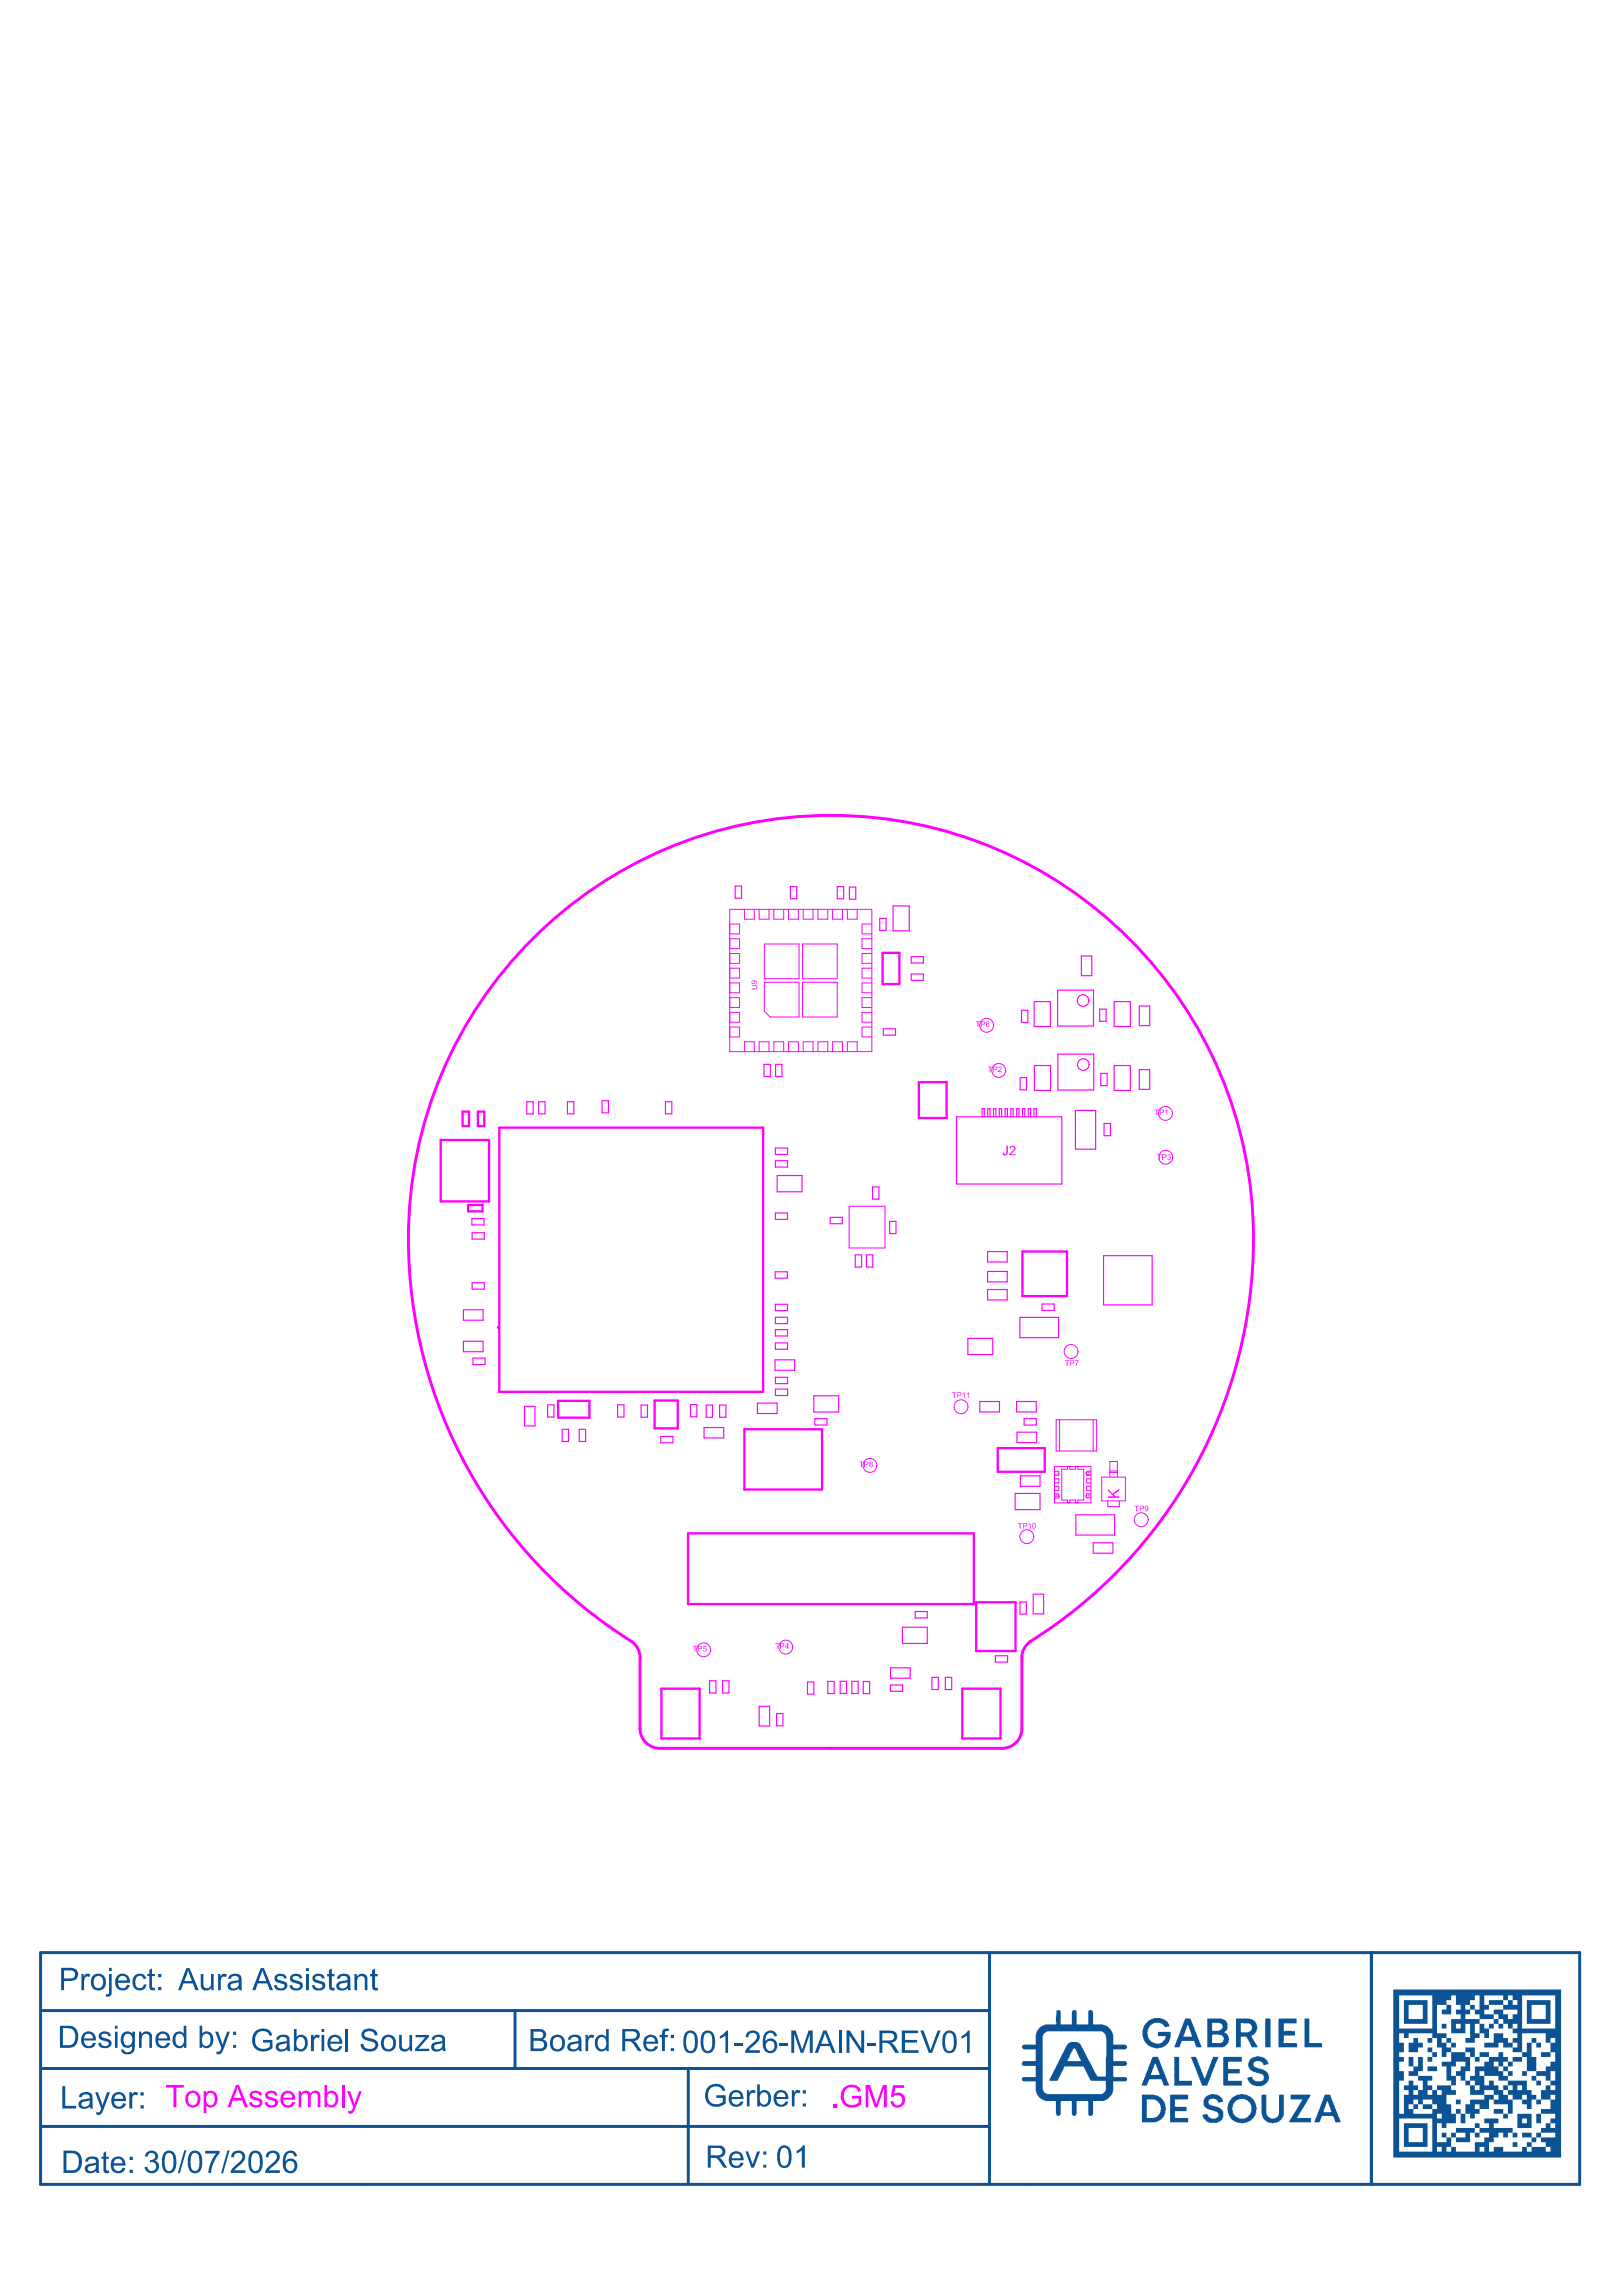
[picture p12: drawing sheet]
<svg xmlns="http://www.w3.org/2000/svg" width="210mm" height="297mm" viewBox="0 0 210 297" stroke-linecap="round" stroke-linejoin="round" font-family="sans-serif">
<g fill="#0b5394">
<path d="M148.6 261.4l.8-.3h.8l.7 .3 .4 .4v.2h.1l-.1 .2h-.6l-.1-.2-.2-.1-.1-.1-.9-.1-.6 .3-.3 .9v.6l.2 .4 .3 .3 .5 .2 .8-.1 .4-.4 .2-.3v-.2h-1.1v-.5h1.7v.7h-.1v.4l-.2 .3-.5 .5-.4 .1h-.3v.1l-.8-.1-.6-.2-.5-.7-.2-.6h-.1v-.7h.1l.2-.7z"/>
<path d="M152 266.1l.6 .1v3h1.6v.6h-2.2l-.1-.1h.1v-1.2h-.1l.1-.1v-.7h-.1l.1-.1v-1.1h-.1l.1-.3h-.1z"/>
<path d="M163.7 261.1l.7 .1v3.7h-.7z"/>
<path d="M163.3 271.1l.6-.1v2.7l.4 .3 .7 .1 .2-.2 .3-.4v-2.4l.6-.1v2.7l-.2 .4-.1 .1v.1h-.1l-.2 .2-.3 .1h-.4v.1l-.6-.1-.4-.2-.3-.3-.2-.6z"/>
<path d="M158.4 266.1h2.3v.6h-1.7l-.1 .1 .1 .9h1.4v.5h-1.4l-.1 1h1.8v.6h-2.3l-.1-.1v-3.5z"/>
<path d="M161.8 266.4l.5-.3 .7-.1v.1h.4l.3 .1 .3 .4 .1 .5h-.2l-.2 .1h-.2v-.3l-.4-.2h-.6l-.3 .2v.4l.2 .1 .4 .2 .6 .1 .4 .2 .3 .3 .1 .3v.5l-.1 .3-.4 .4-.4 .2h-.8l-.6-.2-.3-.4-.2-.4 .2-.2 .4-.1 .2 .5 .3 .2h.8l.2-.2v-.2h.1l-.1-.4-.1-.1-1.2-.4-.5-.2-.2-.5v-.4z"/>
<path d="M165.5 261.1h2.3v.7h-1.7v1l.2-.1 1.1 .1 .1-.1 .1 .6h-.1h-1.4v.9v.1h1.7l.1 .6h-2.4v-3.7z"/>
<path d="M156 271.3l.2-.2 .5-.2 .8 .1 .7 .5 .1 .4-.7 .1v-.2l-.2-.2-.3-.1h-.2a.49 .49 0 0 0-.5 .6l.2 .3 1 .2 .4 .2h.1v.2l.2 .2v.7l-.3 .5-.5 .2h-1l-.3-.1-.4-.4-.2-.5 .5-.1h.1l.2 .4h.1l.2 .2h.6l.4-.3v-.4l-.2-.2-1.1-.3-.6-.4v-.8z"/>
<path d="M168.8 261.1h.6v3.2h1.6l.1 .6h-2.3z"/>
<path d="M167 271h2.6l-.1 .3-.3 .3-.1 .4-.1 .1-.1 .3h-.1l-.3 .5-.1 .1-.1 .3h-.1l-.3 .7h1.7v.6h-2.8l.2-.4 .2-.3 .1-.3 .1-.1 .1-.2 .3-.3 .1-.3 .1-.1 .1-.2 .1-.1 .1-.3 .2-.3v-.1h-1.5z"/>
<path d="M154.1 266.1h.7l1 2.8h.2v-.2l.2-.7 .2-.2 .2-.7 .1-.2 .1-.4 .1-.1v-.2l.8-.1-1.5 3.7h-.7z"/>
<path d="M151.4 271.1l.1-.1h2.2l.1 .1-.1 .5h-1.7l.1 1h1.5v.5h-1.6v.8l.1 .1h1.7v.6h-2.4z"/>
<path d="M159.5 271.3h.1l.1-.1 .4-.2h.4v-.1l.8 .1 .6 .3 .4 .4 .3 .6v.3l-.1 1-.6 .8-.6 .2h-.4v.1l-.7-.1-.4-.2a1.27 1.27 0 0 1-.7-.7l-.1-.1-.1-.5h-.1v-.6h.1v-.3l.2-.5 .2-.1zM159.8 271.9l-.1 .2-.1 .1-.1 .4v.7a1.26 1.26 0 0 0 .7 .7l.9 .1 .3-.2 .5-.5v-1l-.2-.4-.3-.3h-.2l-.2-.2h-.6z"/>
<path d="M136.7 260.1l.4-.1 .2 .2v1.7h1.4v-1.6l.2-.3h.3l.1 .2v1.7h1.5v-1.7l.2-.2 .4 .1 .1 1.8h1.3l.2 .1h.2l.6 .6 .2 .4 .1 1.5h1.5l.3 .2v.2l-.3 .2h-1.5v1.6h1.5l.3 .2v.2l-.3 .2h-1.5v1.3v.1h1.6l.2 .2v.2l-.2 .2h-1.6l-.1 1.5-.1 .3-.6 .5-.5 .2h-1.3v1.7l-.3 .2h-.2l-.2-.1v-1.7v-.1h-1.5v1.7l-.2 .2h-.2l-.2-.2v-1.7h-1.4v.1v1.7l-.2 .1h-.3h-.1v-.2h-.1v-1.7h-1.3l-.4-.2a1.26 1.26 0 0 1-.7-.7l-.2-.4v-1.2h-1.6l-.2-.2v-.2l.2-.2h1.6v-1.4h-1.6l-.2-.2v-.2l.2-.2h1.6v-1.6h-1.6l-.2-.2v-.2l.2-.2h1.6v-1.3l.2-.4a1.26 1.26 0 0 1 .7-.7l.4-.2h1.3l.1-.1v-.2h-.1zM138.8 265.1l-.6 1.6h1.7l-.4-.7v-.2l-.1-.1v-.2l-.1-.2a.28 .28 0 0 0-.2-.2 .28 .28 0 0 0-.3 0zM135.1 263l-.2 .4v6.9l.3 .5 .3 .1h7.1l.4-.3 .1-1.4h-1.9l-1-1.9h-2.5l-.9 1.9h-1v-.3h.2l1.9-4.2 .5-.5h.2h.8l.5 .3 .1 .4 .1 .1 .8 1.7h.1l1 1.9h1.1l.1-5h-.1l-.1-.5-.2-.2-.2-.1h-7.1l-.2 .2z"/>
<path d="M156.2 261.1h1.9l.6 .4 .1 .3v.7l-.4 .4 .5 .4 .2 .7h-.1l-.1 .4-.3 .3-.3 .2h-2.1zM156.9 263.2v1.1h1.1l.3-.2 .1-.5-.3-.3zM156.9 261.7v1h.8l.5-.2v-.5l-.2-.2z"/>
<path d="M147.8 271l1.8 .1 .6 .2 .3 .4 .3 .5 .1 .9h-.1v.3l-.2 .5-.4 .4-.6 .3h-1.8zM148.4 271.6v2.4h.9v-.1h.4l.3-.4 .2-.2v-.4h.1l-.1-.5-.2-.3-.6-.5z"/>
<path d="M149.2 266.1l.7 .1v.2l.1 .1 .3 .8 .1 .1v.2l.1 .2v.2l.2 .1v.2l.1 .1v.2l.1 .2 .1 .4 .2 .3 .1 .3h-.7l-.3-.8h-1.6l-.3 .8h-.7zM149.4 267l-.3 1.1-.2 .1v.2h1.1l-.4-1.3v-.1z"/>
<path d="M159.9 261.1h1.8l.7 .4v.1l.2 .2 .1 .7-.2 .5-.3 .3h-.2l-.1 .2 .9 1.4h-.8l-.7-1.4h-.7v1.4h-.7zM160.6 261.7v.1v1.1h.9l.4-.2 .1-.6-.2-.3z"/>
<path d="M153.3 261.1l.8 .1 .2 .7 .1 .1v.2l.2 .2 .1 .4 .2 .3v.4l.4 .8v.2l.2 .2v.2h-.7v-.2l-.1-.2-.2-.5h-1.6l-.2 .5v.4h-.7zM153.7 262l-.6 1.5h1.1l-.2-.8z"/>
<path d="M171.4 271l.8 .1 .1 .4 .1 .1v.2l.3 .5v.4l.5 .8v.2l.2 .3 .1 .6h-.7l-.1-.6-.2-.3h-1.4l-.4 .9h-.6zM171.7 271.9l-.2 .7-.2 .4v.3h1v-.2l-.3-.7-.2-.6z"/>
</g>
<path d="M5.3 252.6h199.1v30h-199.1zM128 252.6v30M177.5 252.6v30M5.3 267.6h122.7M5.3 275.1h122.7M5.3 260.1h122.7M66.7 260.1v7.5M89.1 267.7v14.8" fill="none" stroke="#0b5394" stroke-width=".38"/>
<g fill="#0b5394">
<path d="M93.2 263.4l.4-.3 .4-.4h.2v2.9h-.3v-2.3l-.7 .5z"/>
<path d="M95.1 264.4h1.1v.3h-1.1z"/>
<path d="M96.8 262.9l.2-.1a.88 .88 0 0 1 1.2 .3 .88 .88 0 0 1-.3 1.2l-1 .9h1.4v.4h-1.9l.2-.5 .7-.7a1.12 1.12 0 0 0 .6-1.1 .57 .57 0 0 0-.6-.3 .57 .57 0 0 0-.5 .6l-.3-.1 .1-.4z"/>
<path d="M100.9 264.4h1.1v.3h-1.1z"/>
<path d="M102.4 262.7h.6l.8 2.5 .8-2.5h.6v2.9h-.4v-2.4l-.8 2.4h-.4l-.8-2.5v2.5h-.4z"/>
<path d="M89 263.1l-.1 .4a2.12 2.12 0 0 0 .1 1.7 .52 .52 0 0 0 .6 0 .52 .52 0 0 0 .3-.5v-1.1a.56 .56 0 0 0-.3-.5 .56 .56 0 0 0-.6 0zM88.9 262.8a.93 .93 0 0 1 1 .1 .93 .93 0 0 1 .4 .9v.6a1.5 1.5 0 0 1-.5 1.1l-.2 .1a.87 .87 0 0 1-1.1-.9l-.1-.7a1.34 1.34 0 0 1 .5-1.2z"/>
<path d="M91.3 263.1a2.4 2.4 0 0 0 0 2.1 .52 .52 0 0 0 .6 .1 .52 .52 0 0 0 .2-.6v-1.1a.55 .55 0 0 0-.3-.5 .55 .55 0 0 0-.5 0zM91.1 262.8a.95 .95 0 0 1 1 .1 .95 .95 0 0 1 .4 .9v.6a1.29 1.29 0 0 1-.4 1.1l-.4 .1a.88 .88 0 0 1-1-.9v-.7a1.31 1.31 0 0 1 .4-1.2z"/>
<path d="M99.1 263a.87 .87 0 0 1 .8-.3 .87 .87 0 0 1 .6 .7l-.3 .1a.54 .54 0 0 0-.6-.5 .54 .54 0 0 0-.5 .5v.6a.88 .88 0 0 1 1.2-.2 .88 .88 0 0 1 .2 1.3 .92 .92 0 0 1-1.1 .4 .92 .92 0 0 1-.7-.9v-.8l.1-.4zM99.4 264.1l-.2 .1a.71 .71 0 0 0 .5 1.2v-.1a.66 .66 0 0 0 .5-.7 .66 .66 0 0 0-.6-.6z"/>
<path d="M106.7 263l-.4 1.4h1zM106.5 262.7h.5l1.1 2.9h-.4l-.3-.9h-1.2l-.3 .9h-.5z"/>
</g>
<path d="M108.7 262.7v2.9" fill="none" stroke="#0b5394" stroke-width=".38"/>
<g fill="#0b5394">
<path d="M109.5 262.7h.5l1.5 2.3v-2.3h.3v2.9h-.3l-1.6-2.3v2.3h-.4z"/>
<path d="M112.3 264.4h1.1v.3h-1.1z"/>
<path d="M116.7 262.7h2.1v.3h-1.7v.9h1.6v.4h-1.6v.9h1.8v.4h-2.2z"/>
<path d="M119.1 262.7h.4l.9 2.6 .9-2.6h.4l-1.1 2.9h-.4z"/>
<path d="M124.4 263.4h.1a1.29 1.29 0 0 0 .8-.7h.2v2.9h-.4v-2.3l-.7 .5z"/>
<path d="M8.1 269.9h.3v2.5h1.5v.4h-1.8z"/>
<path d="M12.3 270.7h.4l.6 1.7 .5-1.7h.4l-1 2.6a.54 .54 0 0 1-.7 .3l-.1-.4a.45 .45 0 0 0 .7-.4z"/>
<path d="M16.7 270.7h.4v.3a.54 .54 0 0 1 .8-.2l-.1 .3a.42 .42 0 0 0-.6 0 .42 .42 0 0 0-.1 .5v1.2h-.4z"/>
<path d="M13.4 278.5l.3-.2v.7h.4v.3h-.4v1.4l.1 .1h.3l.1 .3h-.2a.48 .48 0 0 1-.5-.1 .48 .48 0 0 1-.1-.5v-1.2h-.3v-.3h.3z"/>
<path d="M12.9 263.1l.2-.2 .4-.1a.81 .81 0 0 1 .9 .6l-.4 .1a.47 .47 0 0 0-.4-.4 .47 .47 0 0 0-.5 .3 .6 .6 0 0 0 .6 .3h.1a.63 .63 0 0 1 .5 1 1.05 1.05 0 0 1-1.5-.1l-.1-.3h.3a.53 .53 0 0 0 .5 .4 .53 .53 0 0 0 .6-.4l-.2-.2-.5-.1a.54 .54 0 0 1-.6-.7z"/>
<path d="M18 262.8h.3v.3a.74 .74 0 0 1 .9-.3 .74 .74 0 0 1 .5 .9v1.2h-.4v-1.2a.5 .5 0 0 0-.5-.6 .5 .5 0 0 0-.5 .6v1.2h-.3z"/>
<path d="M27.8 262.8h.4l.6 1.8 .6-1.8h.3l-.9 2.6a.52 .52 0 0 1-.8 .3v-.3a.5 .5 0 0 0 .6-.5z"/>
<path d="M26 255.4h.3v1.2a.52 .52 0 0 0 .5 .6 .52 .52 0 0 0 .5-.7v-1.1h.4v2.1h-.4v-.3a.74 .74 0 0 1-.8 .3 .74 .74 0 0 1-.5-.8z"/>
<path d="M28.2 255.4h.3v.3a.53 .53 0 0 1 .9-.2l-.2 .3a.43 .43 0 0 0-.5 0 .43 .43 0 0 0-.1 .5v1.2h-.4z"/>
<path d="M35.6 255.6l.3-.2 .3-.1a.81 .81 0 0 1 .9 .6l-.3 .1a.5 .5 0 0 0-.4-.4 .5 .5 0 0 0-.5 .3 .61 .61 0 0 0 .6 .4 .71 .71 0 0 1 .7 .6 .98 .98 0 0 1-1.6 .3l-.1-.3 .3-.1a.53 .53 0 0 0 .5 .4 .53 .53 0 0 0 .5-.3 .6 .6 0 0 0-.6-.3l-.3-.1a.61 .61 0 0 1-.3-.9z"/>
<path d="M37.6 255.6l.2-.1a.93 .93 0 0 1 1.3 .3v.1l-.3 .1a.5 .5 0 0 0-.5-.4 .5 .5 0 0 0-.5 .3l.2 .2 .6 .2a.63 .63 0 0 1 .6 .7 .63 .63 0 0 1-.9 .5 .73 .73 0 0 1-.8-.6l.3-.1a.52 .52 0 0 0 .5 .4 .52 .52 0 0 0 .5-.4l-.1-.1-.5-.2a.65 .65 0 0 1-.7-.6z"/>
<path d="M40.7 255.5l.4-.2a.81 .81 0 0 1 .9 .6l-.3 .1a.5 .5 0 0 0-.4-.4 .5 .5 0 0 0-.5 .3v.1a.46 .46 0 0 0 .5 .2l.2 .1a.62 .62 0 0 1 .6 .7 .62 .62 0 0 1-.8 .5 .75 .75 0 0 1-.9-.6l.3-.1a.53 .53 0 0 0 .5 .4 .53 .53 0 0 0 .5-.3 1.1 1.1 0 0 0-.8-.4 .56 .56 0 0 1-.5-.5 .56 .56 0 0 1 .3-.5z"/>
<path d="M42.6 254.9l.3-.2v.7h.4v.3h-.4v1.4l.4 .1v.3a.53 .53 0 0 1-.6-.1 .53 .53 0 0 1-.1-.5v-1.2h-.3v-.3h.3z"/>
<path d="M45.9 255.4h.3v.3a.74 .74 0 0 1 .9-.3 .74 .74 0 0 1 .4 .8v1.3h-.3v-1.3a.5 .5 0 0 0-.5-.6 .5 .5 0 0 0-.5 .7v1.2h-.3z"/>
<path d="M48.2 254.9l.3-.2v.7h.4v.3h-.4v1.4l.4 .1v.3a.53 .53 0 0 1-.6-.1 .53 .53 0 0 1-.1-.5v-1.2h-.3v-.3h.3z"/>
<path d="M75.8 263.3h.3v.3a.53 .53 0 0 1 .8-.3l-.1 .4a.44 .44 0 0 0-.5 0 .44 .44 0 0 0-.2 .5v1.2h-.3z"/>
<path d="M85.8 262.6l.4-.2 .4 .1-.1 .3a.34 .34 0 0 0-.5 .3v.2h.4v.3h-.4v1.8h-.3v-1.8h-.3v-.3h.3v-.6z"/>
<path d="M103.1 278.3l.5-.3 .3-.5h.2v2.9h-.3v-2.2l-.7 .4z"/>
<path d="M96.5 278.3h.3l.6 1.7 .6-1.7h.4l-.8 2.1h-.4z"/>
<path d="M19 278.5l.1-.1a.8 .8 0 0 1 1 0 .8 .8 0 0 1 .2 1l-.3 .2a.79 .79 0 0 1 .6 .6 .79 .79 0 0 1-.4 .8l-.4 .2a.91 .91 0 0 1-1.1-.8l.4-.1a.59 .59 0 0 0 .7 .6 .59 .59 0 0 0 .4-.8 .59 .59 0 0 0-.8-.4v-.3a.48 .48 0 0 0 .6-.2 .48 .48 0 0 0-.2-.6 .48 .48 0 0 0-.6 .1l-.1 .3h-.3z"/>
<path d="M23.8 278.2h.3l-.8 3h-.3z"/>
<path d="M26.6 278.3h1.8v.3l-.4 .5-.5 1-.2 1h-.3l.1-.8 .4-1 .5-.7h-1.4z"/>
<path d="M29.4 278.2h.3l-.8 3h-.3z"/>
<path d="M30.2 278.4l.3-.1a.9 .9 0 0 1 1.2 .4 .9 .9 0 0 1-.4 1.2l-1 .9h1.5v.3h-2l.2-.6 1.1-.9a.57 .57 0 0 0 .2-.9 .57 .57 0 0 0-.9 .1l-.1 .3h-.4l.1-.5z"/>
<path d="M34.7 278.4l.4-.1a.86 .86 0 0 1 1 .4 .86 .86 0 0 1-.3 1.1l-1 1h1.4v.3h-1.9a2.28 2.28 0 0 1 .9-1.2l.4-.4a.56 .56 0 0 0-.1-1 .56 .56 0 0 0-.8 .6h-.3l.1-.5z"/>
<path d="M33 262.8l.5-.3a1.22 1.22 0 0 1 1.7 .6v.2h-.3a.99 .99 0 0 0-1.2-.5 .99 .99 0 0 0-.7 1.2v.1a1.11 1.11 0 0 0 .7 .9 1.11 1.11 0 0 0 1.2-.2v-.5h-.9v-.4h1.3v1.1l-.6 .3-.6 .1h-.5l-.3-.2-.4-.3-.2-.5-.1-.5 .2-.8z"/>
<path d="M40.2 263.3h.4v.3a.48 .48 0 0 1 .8-.3l-.1 .4a.47 .47 0 0 0-.6 0 .47 .47 0 0 0-.1 .6v1.1h-.4z"/>
<path d="M114.2 263v1h.9a.5 .5 0 0 0 .6-.3 .5 .5 0 0 0-.3-.6zM113.8 262.7h1.3a.8 .8 0 0 1 1 .5 .8 .8 0 0 1-.4 1l-.4 .1 .3 .1 .8 1.2h-.5l-.5-.8a.74 .74 0 0 0-.7-.5h-.5v1.3h-.4z"/>
<path d="M122.5 263.1l-.1 .3-.1 .6a1.65 1.65 0 0 0 .3 1.2 .57 .57 0 0 0 .6 0 .57 .57 0 0 0 .2-.6v-1a.55 .55 0 0 0-.3-.5 .55 .55 0 0 0-.6 0zM122.3 262.8h.1a.92 .92 0 0 1 1 0 .92 .92 0 0 1 .4 1v.6a1.5 1.5 0 0 1-.4 1.1l-.3 .1a.89 .89 0 0 1-1.1-.9l-.1-.6a1.48 1.48 0 0 1 .4-1.3z"/>
<path d="M195.1 258.2v.6h.7v.6h.6v-.6h-.6v-.6zM190.9 258.2v.6h-.7v.6h.7v.6h.6v-1.8zM198.2 259.4v1.8h1.8v-1.8zM182.3 259.4v1.8h1.8v-1.8zM197.6 258.8h3v3h-3zM181.7 258.8h3v3h-3zM197 258.2v4.2h4.3v-4.2zM195.8 261.8v.6h.6v-.6zM181.1 263.1v1.2h.6v1.2h-.6v.6h.6v.6h-.6v1.3h.6v1.2h-.6v4.3h.6v-2.5h.6v-.6h-.6v-.6h.6v-.6h.6v.6h.6v.6h.6v-1.2h-.6v-.6h-1.2v-.6h.6v-.7h-.6v-1.2h.6v1.2h.6v-1.2h.6v1.9h-.6v.6h1.9v.6h-.7v.6h.7v.6h.6v.6h.6v-.6h-.6v-.6h1.8v.6h.6v.6h-1.2v1.2h.6v1.3h.6v1.2h-1.2v.6h-.6v-.6h-.6v2.4h1.2v-.6h-.6v-.6h.6v.6h.6v1.3h.6v.6h2.5v-1.3h1.2v-.6h.6v-.6h-1.2v-.6h-.6v-.6h.6v.6h1.2v-.6h-.6v-.6h1.8v.6h-.6v.6h2.5v.6h.6v.6h-.6v-.6h-.7v.6h-.6v-.6h-.6v.6h-.6v.6h-.6v1.3h.6v-.6h1.2v.6h2.5v-.6h.6v.6h.6v-.6h-.6v-.7h.6v.7h1.8v.6h.6v-.6h-.6v-.7h-.6v-.6h-.6v-.6h.6v.6h1.9v-.6h-1.9v-.6h.6v-.6h.6v.6h.7v-.6h-.7v-.6h.7v-.6h-1.9v-.6h1.2v-1.3h-1.2v-1.2h.6v-.6h.6v.6h.7v-.6h-.7v-.6h-.6v-.6h-1.2v-.6h-1.2v-1.9h-.6v-.6h-1.2v-.6h-1.3v-.6h-.6v.6h-1.8v-.6h1.2v-1.2h1.2v.6h.6v.6h.7v.6h.6v-.6h-.6v-.6h.6v-.6h-.6v-.7h-.7v-.6h-.6v-.6h-.6v-.6h-.6v-.6h1.2v.6h.6v.6h.7v-.6h.6v-.6h-1.9v-.6h-1.8v-.6h1.8v.6h.6v-.6h-.6v-.6h-2.4v1.2h.6v.6h-.6v.6h1.2v.6h.6v.6h.6v.6h-.6v-.6h-.6v-.6h-1.8v-.6h-.6v-.6h-.7v-.6h-.6v.6h.6v.6h-.6v.6h1.9v.6h.6v.6h.6v1.3h-.6v-.6h-.6v-1.3h-.6v1.3h.6v.6h-.6v.6h-1.3v-.6h.6v-1.9h-.6v1.3h-1.8v-1.9h1.2v-.6h-.6v-.6h.6v-.6h-.6v-1.2h-.6v.6h-.6v.6h.6v1.2h-1.2v-.6h.6v-.6h-1.2v3.7h1.2v.6h.6v.6h.6v.6h-.6v-.6h-.6v-.6h-.6v.6h.6v.6h.6v.6h1.8v.6h.6v1.9h-.6v1.2h.6v.6h.7v.6h.6v-.6h-.6v-.6h-.7v-.6h.7v-1.3h1.2v-.6h.6v-.6h-1.2v-.6h1.2v.6h1.2v-.6h.6v.6h.6v.6h.7v.6h-.7v-.6h-.6v.6h.6v.7h.7v.6h-.7v-.6h-.6v-.7h-.6v-.6h-.6v.6h.6v.7h.6v.6h.6v.6h2.5v1.2h.6v.6h.6v.6h.6v.6h-.6v-.6h-.6v1.3h-.6v-.7h-.6v-.6h-1.2v-.6h-.7v-.6h-.6v-.6h.6v.6h.7v-.6h-.7v-.6h-1.2v-.6h-1.8v-.6h-.6v.6h.6v1.2h.6v-.6h.6v.6h.6v.6h.6v.6h.6v.6h.7v1.9h-.7v-1.3h-1.8v-.6h-.6v1.3h-1.2v-.7h-.6v.7h.6v.6h-.6v.6h-.7v-.6h-.6v-1.3h.6v-.6h1.9v-.6h-1.9v-1.2h-.6v-.6h-.6v-.6h-.6v-.6h.6v-.7h.6v-.6h-1.2v.6h-.6v1.3h.6v1.2h-.6v-.6h-.6v-1.9h-.6v-.6h1.2v-1.2h-.6v.6h-.6v-1.2h-.6v-1.2h-.6v-.6h-3.1v.6h-.6v-.6zM192.7 261.8h.6v.6h-.6zM188.4 261.8v.6h.6v-.6zM186.6 261.8h.6v.6h-.6zM181.1 258.2v4.2h4.3v-4.2zM200.6 263.7v.6h.7v-.6zM184.7 263.7h.7v.6h-.7zM198.2 263.7h.6v.6h.6v.6h-.6v-.6h-.6zM182.9 263.7h.6v.6h.6v.6h-.6v.6h-1.2v-1.2h.6zM199.4 265.5h1.2v.6h-1.2zM184.7 264.9h.7v.6h.6v.6h-.6v-.6h-.7zM195.8 266.1h1.2v.6h-1.2zM189.6 264.9h1.3v1.2h.6v.6h-.6v-.6h-.7v-.6h-.6zM184.7 266.1h.7v.6h-.7zM197 263.1v2.4h.6v-1.2h.6v1.8h.6v1.9h1.2v-.7h.6v-.6h.7v-1.2h-.7v-1.2h-.6v-1.2zM184.7 267.3h1.3v.7h-1.3zM197 268h.6v.6h-.6zM200.6 268v1.2h.7v-1.2zM198.2 268.6h.6v.6h.6v.6h-.6v-.6h-.6zM196.4 269.8v.6h.6v-.6zM184.7 270.4v.6h.7v-.6zM182.9 270.4v.6h.6v-.6zM200.6 271v.6h.7v-.6zM197 271v.6h.6v-.6zM192.1 270.4v.6h1.2v.6h.6v-.6h-.6v-.6zM188.4 271.6h.6v.6h-.6zM184.1 271.6v.6h1.3v.7h.6v-.7h-.6v-.6zM182.9 271.6v.6h.6v.7h-.6v-.7h-.6v.7h.6v.6h2.5v-.6h-1.3v-.7h-.6v-.6zM193.3 272.9h1.2v.6h.6v.6h-.6v-.6h-1.2zM186 273.5v.6h.6v-.6zM198.8 273.5h.6v1.2h-.6zM197 274.1v.6h.6v-.6zM188.4 272.9h.6v.6h.6v1.2h-.6v-1.2h-.6zM196.4 273.5h1.8v1.8h-1.8zM188.4 275.3h2.5v.6h.6v.6h-.6v-.6h-.7v1.2h-1.8v-.6h-.6v-.6h.6v.6h1.2v-.6h-1.2zM197 275.9h1.2v.6h.6v.6h-.6v-.6h-1.2zM182.3 275.3v1.8h1.8v-1.8zM195.8 277.1h.6v.7h-.6zM181.7 274.7h3v3.1h-3zM191.5 277.8v.6h.6v-.6zM187.2 277.8v.6h.6v-.6zM186 277.8v.6h.6v-.6zM181.1 274.1v4.3h4.3v-4.3zM180.3 257.4h21.7v21.7h-21.7z"/>
<path d="M10.7 271.9a.37 .37 0 0 0-.1 .6 .37 .37 0 0 0 .5 0 .55 .55 0 0 0 .5-.6v-.2zM10.3 270.9h.1a1.1 1.1 0 0 1 1.5 .1l.2 1.8h-.4l-.1-.3a.96 .96 0 0 1-1.4 0 .73 .73 0 0 1 .9-.9l.3-.1a.24 .24 0 0 0 .2-.2 .24 .24 0 0 0-.1-.3h-.2a.53 .53 0 0 0-.7 .3h-.4z"/>
<path d="M15 271l-.2 .5h1.1v-.1a.6 .6 0 0 0-.9-.4zM14.8 270.8h.1a.96 .96 0 0 1 1 0 .96 .96 0 0 1 .4 1h-1.5a.66 .66 0 0 0 .9 .6l.2-.3 .4 .1-.1 .1a.99 .99 0 0 1-1.2 .4 .99 .99 0 0 1-.6-1.2l.1-.4z"/>
<path d="M18.2 270.7h.4v.4h-.4zM18.2 272.4h.4v.4h-.4z"/>
<path d="M8.6 278.6v2.2h.8a.98 .98 0 0 0 .8-1.3 .8 .8 0 0 0-.9-.9zM8.2 278.2h1.2a1.27 1.27 0 0 1 1.2 1.5 1.25 1.25 0 0 1-1.2 1.4h-1.2z"/>
<path d="M11.5 280.3a.37 .37 0 0 0-.1 .5 .37 .37 0 0 0 .5 .1 .59 .59 0 0 0 .5-.8zM11.3 279.1l.4-.1h.4a.66 .66 0 0 1 .7 .8v1.1l.1 .2h-.4l-.1-.2a.95 .95 0 0 1-1.4-.1v-.1a.76 .76 0 0 1 .9-.8l.3-.1a.19 .19 0 0 0 .2-.1 .19 .19 0 0 0 0-.2v-.1a.63 .63 0 0 0-1 .2h-.4z"/>
<path d="M14.9 279.4l-.1 .2-.1 .3h1.2v-.1a.6 .6 0 0 0-1-.4zM14.7 279.1h.1a.96 .96 0 0 1 1.1 .1 .96 .96 0 0 1 .3 1h-1.5v.1a.65 .65 0 0 0 .6 .6l.4-.2 .2-.3 .3 .1a.99 .99 0 0 1-1.3 .6 .99 .99 0 0 1-.6-1.2l.2-.5z"/>
<path d="M16.8 279h.4v.4h-.4zM16.8 280.7h.4v.4h-.4z"/>
<path d="M8.1 262.4v2.2h.7a.89 .89 0 0 0 .9-1.1v-.1a.92 .92 0 0 0-.9-1zM7.8 262.1h1.5a1.18 1.18 0 0 1 .8 1.2l-.1 .9a1.08 1.08 0 0 1-1.2 .7h-1z"/>
<path d="M11 263.3l-.1 .4h1.2a.61 .61 0 0 0-.9-.6zM10.8 263.1l.1-.1a.96 .96 0 0 1 1.1-.1 .96 .96 0 0 1 .4 1.1h-1.6l.2 .4a.56 .56 0 0 0 .5 .3 .56 .56 0 0 0 .5-.4h.4v.2a1.02 1.02 0 0 1-1.4 .4 1.02 1.02 0 0 1-.4-1.4z"/>
<path d="M14.9 262.1h.3v.4h-.3zM14.9 262.8h.3v2.1h-.3z"/>
<path d="M16.2 263.3l-.1 .1a.84 .84 0 0 0 .3 1.2h.1a.76 .76 0 0 0 .6-.5 .76 .76 0 0 0-.2-.8 .5 .5 0 0 0-.7 0zM16.1 262.9a.72 .72 0 0 1 1 .2v-.3h.4v1.9a.94 .94 0 0 1-.7 1.1 .94 .94 0 0 1-1.1-.6v-.1l.3 .1a.59 .59 0 0 0 .8 .3 .59 .59 0 0 0 .3-.8 .86 .86 0 0 1-1 .2 .86 .86 0 0 1-.5-.9 1.06 1.06 0 0 1 .5-1.1z"/>
<path d="M20.7 263.2l-.2 .5h1.1v-.1a.59 .59 0 0 0-.9-.4zM20.5 263a.99 .99 0 0 1 1.1 0 .99 .99 0 0 1 .4 1h-1.5a.61 .61 0 0 0 .4 .7 .61 .61 0 0 0 .7-.4h.4v.1a1.01 1.01 0 0 1-1.4 .5 1.01 1.01 0 0 1-.4-1.3v-.3z"/>
<path d="M22.7 262.9a.74 .74 0 0 1 1.1 .2v-1h.3v2.8h-.3v-.2a.87 .87 0 0 1-1.1 .1 .87 .87 0 0 1-.4-.9 1.28 1.28 0 0 1 .4-1zM22.9 263.2l-.2 .3v.3a.61 .61 0 0 0 .2 .7 .61 .61 0 0 0 .6 .1l.3-.3v-.4a.62 .62 0 0 0-.5-.8z"/>
<path d="M26.3 263.3l-.2 .4v.4a.59 .59 0 0 0 .6 .6 .82 .82 0 0 0 .5-1 .53 .53 0 0 0-.3-.6 .53 .53 0 0 0-.6 .2zM25.8 262.1h.4v1a.88 .88 0 0 1 1-.1 .88 .88 0 0 1 .4 .9 .87 .87 0 0 1-.5 1 .87 .87 0 0 1-1-.2v.2h-.3z"/>
<path d="M30.2 262.8h.3v.5h-.3zM30.2 264.6h.3v.3h-.3z"/>
<path d="M24.3 254.9l-.5 1.4h1zM24.1 254.6h.4l1.2 2.9h-.4l-.3-.9h-1.3l-.3 .9h-.3z"/>
<path d="M30 256.6a.38 .38 0 0 0-.1 .6 .38 .38 0 0 0 .5 0 .58 .58 0 0 0 .4-.8zM29.7 255.6l.1-.1a1.06 1.06 0 0 1 1.4 .2l.1 .2v1.4l.1 .2h-.4l-.1-.3a.96 .96 0 0 1-1.4 0 .73 .73 0 0 1 .9-.9h.1a.3 .3 0 0 0 .4-.2 .3 .3 0 0 0-.2-.4 .55 .55 0 0 0-.8 .3h-.4z"/>
<path d="M33.9 254.9l-.4 1.4h1zM33.7 254.6h.5l1.1 2.9h-.4l-.3-.9h-1.2l-.3 .9h-.5z"/>
<path d="M39.6 254.6h.4v.4h-.4zM39.6 255.4h.4v2.1h-.4z"/>
<path d="M44 256.7a.38 .38 0 0 0 0 .5 .38 .38 0 0 0 .5 0 .54 .54 0 0 0 .4-.8zM43.8 255.6l.1-.1a.99 .99 0 0 1 1.4 .3l.1 1.7h-.3l-.1-.3a.96 .96 0 0 1-1.4 0 .77 .77 0 0 1 .9-.9h.1a.3 .3 0 0 0 .4-.2 .3 .3 0 0 0-.2-.4h-.1a.53 .53 0 0 0-.8 .3h-.3z"/>
<path d="M69 262.8v.9h.7a.45 .45 0 0 0 .6-.5 .45 .45 0 0 0-.7-.4zM69 264v1h.8a.5 .5 0 0 0 .6-.5 .5 .5 0 0 0-.6-.5zM68.7 262.5h1.1a.71 .71 0 0 1 .8 .5 .71 .71 0 0 1-.3 .8 .79 .79 0 0 1 .5 1 .79 .79 0 0 1-1 .6h-1.1z"/>
<path d="M71.8 263.6l-.3 .4v.4a.62 .62 0 0 0 .8 .7 .62 .62 0 0 0 .4-.9 .62 .62 0 0 0-.3-.6 .62 .62 0 0 0-.6 0zM71.5 263.5a1.01 1.01 0 0 1 1.3-.1 1.01 1.01 0 0 1 .3 1.2 .98 .98 0 0 1-1.3 .8 .98 .98 0 0 1-.6-1.3l.1-.4z"/>
<path d="M73.9 264.5a.38 .38 0 0 0 0 .6 .38 .38 0 0 0 .5 0 .52 .52 0 0 0 .4-.8zM73.7 263.5l.1-.1a1.03 1.03 0 0 1 1.4 .2l.1 1.8h-.4v-.3l-.1 .1a.95 .95 0 0 1-1.3-.1 .71 .71 0 0 1 .8-.9l.2-.1a.3 .3 0 0 0 .3-.2 .3 .3 0 0 0-.1-.3h-.1a.55 .55 0 0 0-.8 .3h-.3z"/>
<path d="M77.4 263.3a.76 .76 0 0 1 1 .2v-1h.4v2.9h-.3v-.3a.86 .86 0 0 1-1.1 .2 .86 .86 0 0 1-.4-1 1.01 1.01 0 0 1 .4-1zM77.6 263.6l-.2 .5a.8 .8 0 0 0 .5 1 .83 .83 0 0 0 .5-1.2l-.1-.2a.51 .51 0 0 0-.7-.1z"/>
<path d="M80.9 262.8v1h.8a.49 .49 0 0 0 .7-.4 .49 .49 0 0 0-.4-.6zM80.5 262.5h1.4a.79 .79 0 0 1 .9 .7 .79 .79 0 0 1-.8 .9l.3 .1 .7 1.2h-.4l-.6-1a.55 .55 0 0 0-.6-.3h-.5v1.3h-.4z"/>
<path d="M83.8 263.6l-.2 .3v.2h1.2a.58 .58 0 0 0-.3-.5 .58 .58 0 0 0-.7 0zM83.6 263.4a1 1 0 0 1 1.1 0 1 1 0 0 1 .5 1h-1.6a.61 .61 0 0 0 .5 .7 .61 .61 0 0 0 .7-.4h.4l-.1 .2a1.01 1.01 0 0 1-1.3 .4 1.01 1.01 0 0 1-.5-1.3v-.2z"/>
<path d="M86.8 263.3h.4v.4h-.4zM86.8 265h.4v.4h-.4z"/>
<path d="M101.2 278a2.06 2.06 0 0 0 0 2.1 .5 .5 0 0 0 .6 0 .5 .5 0 0 0 .2-.5l.1-.7a1.12 1.12 0 0 0-.5-1.1zM101 277.7l.2-.1a.98 .98 0 0 1 1.2 1.1v.5a1.38 1.38 0 0 1-.5 1.2 .82 .82 0 0 1-1.3-.7v-.9a1.48 1.48 0 0 1 .4-1.1z"/>
<path d="M92 277.9v.9h.8a.5 .5 0 0 0 .6-.2 .5 .5 0 0 0-.1-.6l-.2-.1zM91.6 277.6h1.3a.79 .79 0 0 1 1 .7 .79 .79 0 0 1-.8 .8l.4 .3 .6 1h-.5l-.6-1a.48 .48 0 0 0-.6-.2h-.4v1.2h-.4z"/>
<path d="M94.9 278.7l-.2 .3v.2h1.2a.58 .58 0 0 0-.4-.6 .58 .58 0 0 0-.6 .1zM94.7 278.5a.99 .99 0 0 1 1.1-.1 .99 .99 0 0 1 .4 1.1h-1.5a.61 .61 0 0 0 .4 .7 .61 .61 0 0 0 .8-.4h.3v.1a1.03 1.03 0 0 1-1.4 .5 1.03 1.03 0 0 1-.4-1.4z"/>
<path d="M98.8 278.3h.4v.5h-.4zM98.8 280.1h.4v.3h-.4z"/>
<path d="M21.5 278.6l-.1 .5a2.65 2.65 0 0 0 .2 1.7 .62 .62 0 0 0 .6-.1 .62 .62 0 0 0 .2-.6v-1a.56 .56 0 0 0-.3-.5 .56 .56 0 0 0-.6 0zM21.3 278.4h.1a.9 .9 0 0 1 1 0 .9 .9 0 0 1 .4 .9v.7a1.5 1.5 0 0 1-.4 1l-.3 .1a.87 .87 0 0 1-1.1-.9v-.7a1.29 1.29 0 0 1 .3-1z"/>
<path d="M25 278.6a1.86 1.86 0 0 0-.3 1.7 .52 .52 0 0 0 .5 .6 .52 .52 0 0 0 .6-.6v-.6v-.6a.57 .57 0 0 0-.8-.5zM24.8 278.3l.4-.1a1.07 1.07 0 0 1 1 1.3v.4a1.38 1.38 0 0 1-.6 1.2h-.1a.89 .89 0 0 1-1.2-.9v-.7a1.34 1.34 0 0 1 .5-1.2z"/>
<path d="M32.7 278.6l-.1 .3-.1 .4a1.45 1.45 0 0 0 .3 1.5 .55 .55 0 0 0 .8-.6v-1.1a.55 .55 0 0 0-.3-.5 .55 .55 0 0 0-.6 0zM32.5 278.4h.1a.91 .91 0 0 1 1 0 .91 .91 0 0 1 .4 .9v.7a1.5 1.5 0 0 1-.5 1l-.3 .2a.89 .89 0 0 1-1-1l-.1-.7a1.7 1.7 0 0 1 .4-1.1z"/>
<path d="M36.9 278.5a.85 .85 0 0 1 .9-.3 .85 .85 0 0 1 .6 .7l-.3 .1a.54 .54 0 0 0-.6-.5 .54 .54 0 0 0-.5 .6l-.1 .5a.88 .88 0 0 1 1.3-.1 .88 .88 0 0 1 .1 1.2 .92 .92 0 0 1-1 .4 .92 .92 0 0 1-.7-.9v-.8l.1-.4zM37.2 279.6l-.1 .2a.63 .63 0 0 0 0 .8 .63 .63 0 0 0 .7 .2l.1-.1a.64 .64 0 0 0 .2-.8 .64 .64 0 0 0-.9-.3z"/>
<path d="M36.2 264.6a.35 .35 0 0 0-.1 .4 .35 .35 0 0 0 .5 .1 .57 .57 0 0 0 .5-.8zM35.9 263.5l.6-.2a.69 .69 0 0 1 1 .6l.1 1.5h-.4v-.3l-.1 .1a.88 .88 0 0 1-1.4-.1 .71 .71 0 0 1 .9-.9l.1-.1a.29 .29 0 0 0 .4-.1 .29 .29 0 0 0-.1-.4h-.1a.53 .53 0 0 0-.8 .3h-.4z"/>
<path d="M38.6 263.6l-.2 .5a.66 .66 0 0 0 0 .8 .66 .66 0 0 0 .8 .2v-.1a.9 .9 0 0 0-.2-1.5zM38 262.5h.4v1a.88 .88 0 0 1 1-.1 .88 .88 0 0 1 .4 .9 .89 .89 0 0 1-.4 .9 .89 .89 0 0 1-1 0l-.1-.1v.3h-.3z"/>
<path d="M41.6 262.5h.4v.4h-.4zM41.6 263.3h.4v2.1h-.4z"/>
<path d="M42.9 263.7l-.1 .4h1.1a.61 .61 0 0 0-.3-.5 .61 .61 0 0 0-.7 .1zM42.8 263.4a.98 .98 0 0 1 1.1 0 .98 .98 0 0 1 .4 1h-1.5v.2a.6 .6 0 0 0 .5 .5 .6 .6 0 0 0 .6-.4h.4l-.1 .4-.3 .2-.4 .1a1.06 1.06 0 0 1-1-.5 1.06 1.06 0 0 1 0-1.2z"/>
</g>
<path d="M44.9 262.5v2.9" fill="none" stroke="#0b5394" stroke-width=".34"/>
<g fill="#0b5394">
<path d="M47 262.7a1.27 1.27 0 0 1 1.8 .2l.1 .4h-.4a.75 .75 0 0 0-.6-.5 .75 .75 0 0 0-.7 .3 .6 .6 0 0 0 .7 .6h.2a.84 .84 0 0 1 .7 .5 .84 .84 0 0 1-.1 .9l-.1 .1a1.3 1.3 0 0 1-1.9-.6v-.2h.3a.84 .84 0 0 0 .7 .7 .84 .84 0 0 0 .8-.4 .52 .52 0 0 0-.6-.6l-.5-.2a.74 .74 0 0 1-.6-.5 .74 .74 0 0 1 .2-.7z"/>
<path d="M51.7 263.3h.3v1.1a.52 .52 0 0 0 .5 .7 .52 .52 0 0 0 .5-.7v-1.1h.3v2.1h-.3v-.3a.73 .73 0 0 1-.9 .3 .73 .73 0 0 1-.4-.8z"/>
<path d="M53.8 263.3h1.7v.2l-1.4 1.6h1.4v.3h-1.8v-.3l1.3-1.5h-1.2z"/>
<path d="M10.5 255.4h.3v.3a.54 .54 0 0 1 .9-.2l-.1 .3a.43 .43 0 0 0-.5 0 .43 .43 0 0 0-.2 .4v1.3h-.4z"/>
<path d="M17.5 255.5l.2-.1a.83 .83 0 0 1 1.2 .6h-.3a.55 .55 0 0 0-.7-.3 .55 .55 0 0 0-.4 .6 .65 .65 0 0 0 .1 .7 .65 .65 0 0 0 .7 .2l.2-.2 .1-.3 .3 .1v.1a.92 .92 0 0 1-1.1 .6 .92 .92 0 0 1-.6-1.2l.1-.5z"/>
<path d="M19.3 254.8l.4-.1v.7h.3v.2h-.3v1.3a.29 .29 0 0 0 .3 .3l.1 .3h-.1a.49 .49 0 0 1-.5-.1 .49 .49 0 0 1-.2-.5v-1.3h-.2v-.2h.2z"/>
<path d="M91.8 269.8l.3-.1a1.26 1.26 0 0 1 1.7 .6v.2h-.3a.97 .97 0 0 0-1.2-.5 .97 .97 0 0 0-.7 1.1v.1a1.07 1.07 0 0 0 1.6 .9l.3-.2v-.5h-.8v-.3h1.2v1l-.6 .4-.6 .1-.7-.2-.5-.3-.2-.7v-.7a1.2 1.2 0 0 1 .5-.9z"/>
<path d="M96.7 270.4h.3v.4a.53 .53 0 0 1 .8-.3l-.2 .3a.44 .44 0 0 0-.5 .1 .44 .44 0 0 0-.1 .4v1.2h-.3z"/>
<path d="M102.5 270.4h.3v.4a.48 .48 0 0 1 .8-.3l-.1 .3a.44 .44 0 0 0-.5 .1 .44 .44 0 0 0-.2 .4v1.2h-.3z"/>
<path d="M49.9 263.6l-.2 .4v.5a.57 .57 0 0 0 .7 .6l.3-.2 .2-.5a.82 .82 0 0 0-.5-.9zM49.6 263.5a1.01 1.01 0 0 1 1.3-.1 1.01 1.01 0 0 1 .3 1.2 .98 .98 0 0 1-1.2 .8 .98 .98 0 0 1-.7-1.3l.1-.4z"/>
<path d="M56.3 264.6a.39 .39 0 0 0 0 .5 .39 .39 0 0 0 .5 0 .58 .58 0 0 0 .4-.8zM56 263.5l.7-.3a.7 .7 0 0 1 .9 .7v1.1l.1 .4h-.4v-.3l-.1 .1a.89 .89 0 0 1-1.4-.2v-.2a.82 .82 0 0 1 1-.7h.1a.29 .29 0 0 0 .3-.1 .29 .29 0 0 0-.1-.4h-.1a.55 .55 0 0 0-.8 .2v.1h-.4z"/>
<path d="M8.3 254.9v1.1h.8a.52 .52 0 0 0 .6-.5 .52 .52 0 0 0-.6-.6zM7.9 254.6h1.5a.85 .85 0 0 1 .7 1 .85 .85 0 0 1-1 .7h-.8v1.2h-.4z"/>
<path d="M12.4 255.7a1.07 1.07 0 0 0 0 1.4 .7 .7 0 0 0 .8-.1 .7 .7 0 0 0 .1-.8 .61 .61 0 0 0-.9-.5zM12.1 255.5l.3-.1a1.01 1.01 0 0 1 1.1 .2 1.01 1.01 0 0 1 .2 1.1 1 1 0 0 1-1.3 .7 1 1 0 0 1-.6-1.4l.1-.2z"/>
<path d="M14.1 254.6h.4v.4h-.4zM14.1 255.4h.4v2.2a.55 .55 0 0 1-.5 .7h-.3v-.3a.28 .28 0 0 0 .4-.1 .28 .28 0 0 0 0-.3z"/>
<path d="M15.5 255.7l-.2 .3v.2h1.1a.59 .59 0 0 0-.9-.5zM15.3 255.5a.98 .98 0 0 1 1.1 0 .98 .98 0 0 1 .4 1h-1.5v.3a.54 .54 0 0 0 .6 .4l.3-.1 .2-.3h.4l-.4 .6-.3 .1a1.01 1.01 0 0 1-1-.4 1.01 1.01 0 0 1-.2-1l.1-.3z"/>
<path d="M20.5 255.4h.4v.4h-.4zM20.5 257.1h.4v.4h-.4z"/>
<path d="M94.9 270.8l-.1 .2-.1 .3h1.2a.61 .61 0 0 0-1-.5zM94.7 270.6a1 1 0 0 1 1-.1 1 1 0 0 1 .5 1v.1h-1.5a.61 .61 0 0 0 .5 .7 .61 .61 0 0 0 .7-.4h.3l-.2 .3-.3 .3-.5 .1a1.05 1.05 0 0 1-.8-1.6z"/>
<path d="M98.6 270.8a1.13 1.13 0 0 0 0 1.4 .66 .66 0 0 0 .7-.2 .66 .66 0 0 0 .1-.7 .57 .57 0 0 0-.2-.5 .57 .57 0 0 0-.6 0zM98 269.7h.3l.1 .9a.85 .85 0 0 1 1-.1 .85 .85 0 0 1 .4 1 .86 .86 0 0 1-.5 .9 .86 .86 0 0 1-1-.1v.2h-.3z"/>
<path d="M100.6 270.8l-.1 .5h1.1a.58 .58 0 0 0-.3-.6 .58 .58 0 0 0-.7 .1zM100.5 270.6a.96 .96 0 0 1 1.1-.1 .96 .96 0 0 1 .4 1.1h-1.5v.2a.59 .59 0 0 0 .5 .5 .59 .59 0 0 0 .6-.4h.4v.1a1 1 0 0 1-1.3 .5 1 1 0 0 1-.5-1.3l.1-.4z"/>
<path d="M103.9 270.4h.4v.4h-.4zM103.9 272.1h.4v.4h-.4z"/>
</g>
<g fill="none" stroke="#f0f" stroke-width=".13">
<path d="M94.4 117.6h18.4v18.5h-18.4zM94.4 119.5h1.3v1.3h-1.3M96.3 117.6v1.3h1.3v-1.3M98.2 117.6v1.3h1.3v-1.3M100.1 117.6v1.3h1.3v-1.3M102 117.6v1.3h1.3v-1.3M103.9 117.6v1.3h1.3v-1.3M105.8 117.6v1.3h1.3v-1.3M107.7 117.6v1.3h1.3v-1.3M109.7 117.6v1.3h1.2v-1.3M112.8 119.5h-1.2v1.3h1.2M94.4 132.9h1.3v1.2h-1.3"/>
<path d="M94.4 131h1.3v1.2h-1.3M94.4 129.1h1.3v1.2h-1.3M94.4 127.2h1.3v1.2h-1.3M94.4 125.3h1.3v1.2h-1.3M94.4 123.4h1.3v1.2h-1.3M94.4 121.5h1.3v1.2h-1.3M96.3 136.1v-1.3h1.3v1.3M98.2 136.1v-1.3h1.3v1.3M98.9 127.1h4.5v4.5h-3.7l-.8-.8zM98.9 122.1h4.5v4.5h-4.5zM100.1 136.1v-1.3h1.3v1.3M102 136.1v-1.3h1.3v1.3"/>
<path d="M103.9 122.1h4.4v4.5h-4.4zM103.9 127.1h4.4v4.5h-4.4zM103.9 136.1v-1.3h1.3v1.3M105.8 136.1v-1.3h1.3v1.3M107.7 136.1v-1.3h1.3v1.3M109.7 136.1v-1.3h1.2v1.3M112.8 132.9h-1.2v1.2h1.2M112.8 121.5h-1.2v1.2h1.2M112.8 123.4h-1.2v1.2h1.2M112.8 125.3h-1.2v1.2h1.2M112.8 127.2h-1.2v1.2h1.2M112.8 129.1h-1.2v1.2h1.2"/>
<path d="M112.8 131h-1.2v1.2h1.2M109.9 156.1h4.6v5.4h-4.6zM136.5 189.7h4.7v4.7h-4.7zM136.5 193.3h.5v.5h-.5M136.5 191.3h.5v.5h-.5M136.5 190.3h.5v.6h-.5M136.5 192.3h.5v.5h-.5M136.7 183.7h5.2v4h-5.2zM137.1 183.7v4M138.1 189.7v.4h-.7v4h.7v.3M138.4 194.4v-.3h.8v.3M138.4 189.7v.4h.8v-.4"/>
<path d="M139.5 189.7v.4h.7v4h-.7v.3M141.2 193.3h-.6v.5h.6M141.2 191.3h-.6v.5h.6M141.2 190.3h-.6v.6h.6M141.2 192.3h-.6v.5h.6M141.5 183.7v4M142.6 191.1h3v3.1h-3zM143.4 194.2v.7h1.5v-.7M143.6 191.1v-2h1v2M143.6 190.5h1M143.6 190.3h1"/>
</g>
<g fill="none" stroke="#f0f" stroke-width=".15">
<path d="M95.1 114.6h.9v1.6h-.9zM102.3 114.7h.8v1.6h-.8zM108.4 114.7h.8v1.6h-.8zM109.9 114.8h.8v1.5h-.8zM113.8 118.8h.9v1.6h-.9zM115.6 117.2h2.1v3.2h-2.1zM98.9 137.7h.8v1.6h-.8zM100.4 137.7h.8v1.6h-.8zM114.3 133.1h1.6v.8h-1.6zM117.9 123.8h1.6v.8h-1.6zM117.9 126h1.6v.8h-1.6zM132 139.4h.8v1.6h-.8z"/>
<path d="M132.2 130.7h.8v1.6h-.8zM133.8 129.6h2.1v3.2h-2.1zM133.9 137.8h2.1v3.3h-2.1zM136.9 128.1h4.6v4.6h-4.6zM136.9 136.4h4.6v4.6h-4.6zM139.9 123.7h1.4v2.5h-1.4zM142.3 130.6h.8v1.5h-.8zM142.5 138.9h.8v1.5h-.8zM144.2 129.6h2.1v3.2h-2.1zM144.2 137.8h2.1v3.3h-2.1zM147.4 130.1h1.4v2.6h-1.4zM147.4 138.4h1.4v2.5h-1.4z"/>
<path d="M61.1 157.7h1.5v.8h-1.5zM61.1 159.5h1.6v.8h-1.6zM68.2 142.5h.8v1.6h-.8zM69.7 142.5h.8v1.6h-.8zM73.4 142.5h.9v1.6h-.9zM77.9 142.4h.8v1.6h-.8zM86.1 142.5h.8v1.6h-.8zM100.3 148.5h1.6v.9h-1.6zM100.3 150.2h1.6v.8h-1.6zM100.3 156.9h1.6v.9h-1.6zM100.6 152.1h3.2v2.1h-3.2zM107.4 157.5h1.6v.8h-1.6z"/>
<path d="M112.9 153.6h.8v1.5h-.8zM115.1 158h.9v1.6h-.9zM123.8 144.5h13.6v8.7h-13.6zM127.1 144.5v-1.1h.3v1.1M127.8 144.5v-1.1h.3v1.1M128.6 144.5v-1.1h.3v1.1M129.3 144.5v-1.1h.3v1.1M130.1 144.5v-1.1h.3v1.1M130.8 144.5v-1.1h.3v1.1M131.6 144.5v-1.1h.3v1.1M132.3 144.5v-1.1h.3v1.1M133.1 144.5v-1.1h.3v1.1"/>
<path d="M133.8 144.5v-1.1h.3v1.1M139.2 143.7h2.6v5h-2.6zM142.9 145.4h.8v1.5h-.8zM60 169.5h2.5v1.3h-2.5zM60 173.5h2.5v1.4h-2.5zM61.1 166h1.6v.8h-1.6zM61.2 175.7h1.6v.8h-1.6zM100.3 175.9h2.5v1.4h-2.5zM100.3 164.5h1.6v.9h-1.6zM100.3 168.7h1.6v.9h-1.6zM100.3 170.4h1.6v.8h-1.6zM100.3 172h1.6v.8h-1.6z"/>
<path d="M100.3 173.7h1.6v.9h-1.6zM100.3 178.2h1.6v.8h-1.6zM100.3 179.7h1.6v.8h-1.6zM110.7 162.3h.8v1.6h-.8zM112.1 162.3h.8v1.6h-.8zM125.3 173.1h3.2v2.1h-3.2zM127.8 161.9h2.5v1.4h-2.5zM127.8 164.5h2.5v1.3h-2.5zM127.8 166.8h2.5v1.4h-2.5zM132 170.4h5v2.7h-5zM134.9 168.7h1.5v.8h-1.5zM142.8 162.4h6.3v6.4h-6.3z"/>
<path d="M67.9 181.9h1.3v2.6h-1.3zM70.9 181.8h.8v1.5h-.8zM72.8 184.9h.8v1.6h-.8zM75 184.9h.8v1.6h-.8zM79.9 181.8h.8v1.5h-.8zM83 181.8h.8v1.6h-.8zM85.5 185.8h1.6v.9h-1.6zM89.4 181.7h.8v1.6h-.8zM91.1 184.7h2.6v1.3h-2.6zM91.4 181.8h.8v1.6h-.8zM93.1 181.8h.8v1.6h-.8zM98 181.5h2.6v1.4h-2.6z"/>
<path d="M105.3 180.6h3.2v2.1h-3.2zM105.5 183.5h1.5v.9h-1.5zM126.8 181.3h2.5v1.4h-2.5zM131.4 193.2h3.2v2.1h-3.2zM131.6 181.3h2.5v1.4h-2.5zM131.6 185.3h2.6v1.3h-2.6zM132 190.9h2.6v1.4h-2.6zM132.5 183.5h1.6v.9h-1.6zM139.2 196h5v2.6h-5zM141.5 199.6h2.5v1.3h-2.5zM91.8 217.4h.8v1.6h-.8zM93.5 217.4h.8v1.6h-.8z"/>
<path d="M104.5 217.6h.8v1.6h-.8zM107.1 217.5h.8v1.6h-.8zM108.7 217.5h.8v1.6h-.8zM110.2 217.5h.9v1.6h-.9zM111.7 217.5h.8v1.6h-.8zM115.2 218h1.6v.8h-1.6zM115.2 215.8h2.6v1.3h-2.6zM116.8 210.5h3.2v2.1h-3.2zM118.4 208.5h1.6v.8h-1.6zM120.6 217h.8v1.6h-.8zM122.3 217h.9v1.6h-.9zM128.8 214.2h1.6v.8h-1.6z"/>
<path d="M132 207.2h.8v1.6h-.8zM133.7 206.2h1.4v2.6h-1.4zM98.2 220.8h1.4v2.5h-1.4zM100.5 221.7h.8v1.6h-.8z"/>
</g>
<g fill="none" stroke="#f0f" stroke-width=".3">
<path d="M114.2 123.3h2.2v4h-2.2zM118.9 140h3.6v4.6h-3.6zM57 147.5h6.3v7.9h-6.3zM59.9 143.8h.8v1.9h-.8zM60.6 155.9h1.8v.8h-1.8zM61.8 143.8h.9v1.9h-.9zM64.6 145.9h34.2v34.2h-34.2zM132.3 161.9h5.8v5.8h-5.8zM72.2 181.2h4.1v2.2h-4.1zM84.7 181.2h3v3.6h-3zM89 198.4h37v9.1h-37zM96.3 184.9h10.1v7.8h-10.1z"/>
<path d="M129.1 187.4h6.1v3h-6.1zM85.6 218.5h4.9v6.4h-4.9zM124.5 218.5h5v6.4h-5zM126.3 207.3h5.1v6.3h-5.1z"/>
</g>
<path d="M64.5 171.7v.1" fill="none" stroke="#f0f" stroke-width=".38"/>
<g fill="#f0f">
<path d="M97.3 127.4h.4a.29 .29 0 0 1 .3 .3 .29 .29 0 0 1-.3 .3h-.4v-.1h.4a.19 .19 0 0 0 .2-.2 .19 .19 0 0 0-.2-.2h-.4z"/>
<path d="M21.5 269.7h2.3v.4h-1v2.5h-.4v-2.5h-.9z"/>
<path d="M32.5 270.6l.3-.1h.4a.64 .64 0 0 1 .7 .6h-.4a.47 .47 0 0 0-.4-.3 .47 .47 0 0 0-.5 .3l.3 .2 .4 .1a.61 .61 0 0 1 .7 .6 .61 .61 0 0 1-.7 .6l-.1 .1a.88 .88 0 0 1-1-.7l.4-.1a.54 .54 0 0 0 .5 .5 .54 .54 0 0 0 .5-.4 .6 .6 0 0 0-.6-.3 .62 .62 0 0 1-.6-.3 .62 .62 0 0 1 0-.6z"/>
<path d="M34.5 270.6l.6-.1a.79 .79 0 0 1 .8 .6h-.3a.5 .5 0 0 0-.5-.3 .5 .5 0 0 0-.4 .2v.2l.6 .2a.72 .72 0 0 1 .7 .6 .91 .91 0 0 1-.9 .7 .91 .91 0 0 1-.9-.7l.4-.1a.51 .51 0 0 0 .5 .5 .51 .51 0 0 0 .5-.4 .6 .6 0 0 0-.6-.3 .61 .61 0 0 1-.6-.3 .61 .61 0 0 1 .1-.8z"/>
<path d="M38.6 270.5h.4v.3a.69 .69 0 0 1 1.2 0 .68 .68 0 0 1 .8-.3 .68 .68 0 0 1 .5 .7v1.4h-.4v-1.3a.42 .42 0 0 0-.2-.5 .42 .42 0 0 0-.5 .1l-.1 .1-.1 .4v1.2h-.3v-1.3a.42 .42 0 0 0-.4-.5 .42 .42 0 0 0-.5 .4v1.4h-.4z"/>
<path d="M97.3 127.1a.2 .2 0 0 0 .4 0 .2 .2 0 0 0-.4 0zM97.3 126.9l.3-.1a.24 .24 0 0 1 .3 .2 .24 .24 0 0 1-.1 .3v-.1a.16 .16 0 0 0 .1-.2 .16 .16 0 0 0-.3-.1 .24 .24 0 0 1 0 .4 .24 .24 0 0 1-.3-.1 .24 .24 0 0 1 0-.3z"/>
<path d="M24.5 270.9l-.2 .5 .1 .5a.61 .61 0 0 0 .7 .4 .61 .61 0 0 0 .5-.7 .65 .65 0 0 0-.3-.7 .65 .65 0 0 0-.8 0zM24.3 270.7a.98 .98 0 0 1 1.2-.1 .98 .98 0 0 1 .4 1.2 .98 .98 0 0 1-1.2 .8 .98 .98 0 0 1-.7-1.2v-.3z"/>
<path d="M26.4 270.5h.3v.3a.88 .88 0 0 1 1-.2 .88 .88 0 0 1 .4 1 .87 .87 0 0 1-.4 .9 .87 .87 0 0 1-1-.1v1h-.3zM26.9 270.9l-.2 .5a.64 .64 0 0 0 .1 .8 .64 .64 0 0 0 .7 .1l.2-.2 .1-.6a.58 .58 0 0 0-.2-.6 .58 .58 0 0 0-.6-.1z"/>
<path d="M30.7 270l-.5 1.4h1zM30.5 269.7h.4l1.2 2.9h-.4l-.4-.8h-1.2l-.3 .8h-.4z"/>
<path d="M36.9 270.8l-.2 .2v.4h1.1a.6 .6 0 0 0-.9-.6zM36.6 270.7l.1-.1a.96 .96 0 0 1 1.1 0 .96 .96 0 0 1 .4 1h-1.6l.1 .2a.58 .58 0 0 0 .5 .5 .58 .58 0 0 0 .6-.4l.4 .1-.2 .4-.4 .2-.4 .1a1.14 1.14 0 0 1-.9-.8 1.14 1.14 0 0 1 .3-1.2z"/>
<path d="M42.5 270.9l-.2 .5 .1 .6a.54 .54 0 0 0 .6 .3 .54 .54 0 0 0 .4-.6 .65 .65 0 0 0-.1-.7 .65 .65 0 0 0-.6-.2zM42 269.7h.3v1a.88 .88 0 0 1 1.1-.1 .88 .88 0 0 1 .4 1 .87 .87 0 0 1-.5 .9 .87 .87 0 0 1-1-.1v.2h-.3z"/>
</g>
<path d="M44.4 269.7v2.9" fill="none" stroke="#f0f" stroke-width=".38"/>
<g fill="#f0f">
<path d="M44.9 270.5h.4l.6 1.7 .6-1.7h.3l-.9 2.5a.6 .6 0 0 1-.8 .4l-.1-.3a.45 .45 0 0 0 .7-.4z"/>
<path d="M107.8 272.2h.5v.4h-.5z"/>
<path d="M109.2 270l.4-.2a1.24 1.24 0 0 1 1.8 .7l-.3 .1a.95 .95 0 0 0-.8-.6 .95 .95 0 0 0-.9 .5l-.2 .3a1.13 1.13 0 0 0 .5 1.4 1.13 1.13 0 0 0 1.4-.2v-.5h-.9v-.4h1.3v1.1l-.4 .3-.6 .2h-.5l-.5-.2-.4-.3-.2-.3-.1-.6v-.2a1.46 1.46 0 0 1 .4-1.1z"/>
<path d="M112 269.7h.6l.8 2.5 .9-2.5h.5v2.9h-.4v-2.4l-.9 2.4h-.3l-.8-2.4v2.4h-.4z"/>
<path d="M115.6 269.8h1.4v.3h-1.1l-.2 .8 .4-.1a.95 .95 0 0 1 1 .6 .95 .95 0 0 1-.4 1.1l-.2 .1a.94 .94 0 0 1-1.3-.7l.4-.1a.6 .6 0 0 0 .8 .5 .6 .6 0 0 0 .3-.9 .61 .61 0 0 0-1.1-.1h-.3z"/>
<path d="M123.2 180.1h.6v.1h-.3v.7h-.1v-.7h-.2z"/>
<path d="M124.6 180.3l.2-.2v.8v-.6l-.2 .1z"/>
<path d="M125.1 180.3l.3-.2v.8h-.1v-.6l-.2 .1z"/>
<path d="M140.5 193.4l.1-.1v.1a.15 .15 0 0 0 0 .3 .14 .14 0 0 0 .2 0 .16 .16 0 0 0-.1-.3h.1h.3v.3h-.1v-.2l-.1-.1a.23 .23 0 0 1-.1 .3 .23 .23 0 0 1-.3 0 .23 .23 0 0 1 0-.3z"/>
<path d="M136.5 190.6h.5l-.1-.1h.1l.2 .2h-.7z"/>
<path d="M143.4 192.6l.6 .6 .8-.6v.3l-.7 .5 .3 .2h.4v.2h-1.4v-.2h.7l-.7-.7z"/>
<path d="M130.2 148.2h.2v.9a.33 .33 0 0 1-.3 .4 .33 .33 0 0 1-.4-.4h.2a.2 .2 0 0 0 .2 .2 .2 .2 0 0 0 .1-.2z"/>
<path d="M130.8 148.3a.39 .39 0 0 1 .6 .1 .39 .39 0 0 1-.2 .6l-.4 .3h.6v.2h-.8l.1-.4 .3-.1a.33 .33 0 0 0 .2-.3 .33 .33 0 0 0-.1-.4l-.3 .1v.2h-.2z"/>
<path d="M149.4 143.5h.6v.1h-.2v.6h-.2v-.6h-.2z"/>
<path d="M150.8 143.7l.2-.2v.7v-.5l-.1 .1z"/>
<path d="M127.8 138h.6v.1h-.2v.6h-.1v-.6h-.3z"/>
<path d="M129.3 138a.26 .26 0 0 1 .3 .2 .26 .26 0 0 1-.2 .3l-.1 .1h.3v.1h-.5l.2-.2a.27 .27 0 0 0 .1-.4l-.3 .1z"/>
<path d="M149.8 149.3h.5v.1h-.2v.7h-.1v-.7h-.2z"/>
<path d="M151.1 149.4a.2 .2 0 0 1 .3 0 .2 .2 0 0 1 0 .3 .21 .21 0 0 1 0 .3 .21 .21 0 0 1-.4-.1h.1a.15 .15 0 0 0 .2 .1 .15 .15 0 0 0 .1-.2 .15 .15 0 0 0-.2-.1v-.1a.11 .11 0 0 0 .2 0 .11 .11 0 0 0-.1-.2 .11 .11 0 0 0-.1 .1h-.2z"/>
<path d="M100.3 212.6h.5v.1h-.2v.6h-.1v-.6h-.2z"/>
<path d="M89.7 212.9h.5v.1h-.2v.6h-.1v-.6h-.2z"/>
<path d="M91.1 212.9h.3v.1h-.3v.2a.24 .24 0 0 1 .3 .1 .24 .24 0 0 1-.2 .4 .24 .24 0 0 1-.3-.2h.2a.15 .15 0 0 0 .2 .1 .15 .15 0 0 0 0-.3h-.3z"/>
<path d="M126.3 132.1h.6v.1h-.3v.6h-.1v-.6h-.2z"/>
<path d="M137.8 176h.6v.1h-.2v.6h-.2v-.6h-.2z"/>
<path d="M139.1 176h.5l-.3 .7h-.1l.1-.3 .2-.3h-.4z"/>
<path d="M111.2 189.1h.6v.1h-.3v.6h-.1v-.6h-.2z"/>
<path d="M146.8 194.8h.6v.1h-.2v.6h-.1v-.6h-.3z"/>
<path d="M131.7 197h.6v.1h-.2v.7h-.1v-.7h-.3z"/>
<path d="M133.1 197.2l.3-.2v.8h-.1v-.6l-.2 .1z"/>
<path d="M124 180.2v.3l.3-.1v-.2zM123.9 180.1h.3a.21 .21 0 0 1 .2 .3 .21 .21 0 0 1-.2 .2h-.2v.3h-.1z"/>
<path d="M136.7 193.4v.2h.3zM136.6 193.3l.6 .4h-.5l-.1 .1v-.1h-.1v-.1h.1z"/>
<path d="M140.9 190.6a.09 .09 0 0 0 .1 0 .09 .09 0 0 0-.1 0zM140.5 190.6a.15 .15 0 0 0 .3 0 .15 .15 0 0 0-.3 0zM140.5 190.4h.2l.1 .1a.17 .17 0 0 1 .3 0 .17 .17 0 0 1 0 .3 .17 .17 0 0 1-.3-.1 .22 .22 0 0 1-.3 0 .22 .22 0 0 1 0-.3z"/>
<path d="M150.2 143.6v.3h.3v-.3zM150.1 143.5h.3a.21 .21 0 0 1 .2 .3 .21 .21 0 0 1-.2 .2h-.2v.2h-.1z"/>
<path d="M128.6 138.1v.2h.3v-.2zM128.5 138h.3a.22 .22 0 0 1 .3 .2 .22 .22 0 0 1-.3 .2h-.2v.3h-.1z"/>
<path d="M150.5 149.4v.3l.4-.1-.1-.2zM150.4 149.3h.3a.22 .22 0 0 1 .3 .2 .22 .22 0 0 1-.3 .3h-.2v.3h-.1z"/>
<path d="M101.1 212.7v.2l.3-.1-.1-.1zM101 212.6h.3a.21 .21 0 0 1 .2 .2 .21 .21 0 0 1-.3 .2h-.1v.3h-.1z"/>
<path d="M101.9 212.7l-.3 .3h.3zM101.9 212.6h.1v.4h.1l-.1 .3h-.1v-.2h-.3z"/>
<path d="M90.4 213v.3h.2a.14 .14 0 0 0 .2-.1 .14 .14 0 0 0-.2-.2zM90.3 212.9h.3a.22 .22 0 0 1 .3 .2 .22 .22 0 0 1-.3 .2h-.2v.3h-.1z"/>
<path d="M127 132.2v.3l.4-.1v-.2zM126.9 132.1h.3a.22 .22 0 0 1 .3 .2 .22 .22 0 0 1-.3 .2h-.2v.3h-.1z"/>
<path d="M127.7 132.2l.2-.1 .1 .2a.16 .16 0 0 0-.3-.1 .16 .16 0 0 0 0 .3 .23 .23 0 0 1 .3 .1 .23 .23 0 0 1-.2 .3 .23 .23 0 0 1-.2-.2zM127.6 132.6a.2 .2 0 0 0 .4 0 .2 .2 0 0 0-.4 0z"/>
<path d="M138.6 176.1v.2h.3v-.2zM138.5 176h.3a.22 .22 0 0 1 .2 .2 .22 .22 0 0 1-.2 .2h-.2v.3h-.1z"/>
<path d="M111.9 189.2v.2h.4l-.1-.2zM111.8 189.1h.3a.22 .22 0 0 1 .3 .2 .22 .22 0 0 1-.3 .2h-.2v.3h-.1z"/>
<path d="M112.6 189.3a.15 .15 0 0 0 .3 0 .15 .15 0 0 0-.3 0zM112.6 189.6a.15 .15 0 0 0 .3 0 .15 .15 0 0 0-.3 0zM112.6 189.1a.19 .19 0 0 1 .3 0 .19 .19 0 0 1-.1 .3 .22 .22 0 0 1 .1 .3 .22 .22 0 0 1-.3 0 .22 .22 0 0 1 0-.3h-.1z"/>
<path d="M147.6 194.9v.2h.3v-.2zM147.5 194.8h.3a.22 .22 0 0 1 .2 .2 .22 .22 0 0 1-.2 .2h-.2v.3h-.1z"/>
<path d="M148.2 195a.16 .16 0 0 0 .3 0 .16 .16 0 0 0-.3 0zM148.3 194.8a.36 .36 0 0 1 .3 .4 .36 .36 0 0 1-.4 .3v-.1a.2 .2 0 0 0 .2 0 .2 .2 0 0 0 .1-.2 .22 .22 0 0 1-.4 0 .22 .22 0 0 1 .2-.4z"/>
<path d="M132.5 197.1v.3h.3v-.3zM132.4 197h.3a.22 .22 0 0 1 .2 .3 .22 .22 0 0 1-.2 .2h-.2v.3h-.1z"/>
<path d="M133.7 197.2v.2a.17 .17 0 0 0 0 .3 .17 .17 0 0 0 .2 0 .17 .17 0 0 0 .1-.3l-.1-.2zM133.7 197a.37 .37 0 0 1 .4 .3 .37 .37 0 0 1-.1 .4 .28 .28 0 0 1-.4-.1 .28 .28 0 0 1 0-.4z"/>
</g>
<g fill="none" stroke="#f0f" stroke-width=".13">
<circle cx="127.7" cy="132.6" r=".9"/>
<circle cx="129.2" cy="138.5" r=".9"/>
<circle cx="150.8" cy="144" r=".9"/>
<circle cx="150.9" cy="149.7" r=".9"/>
<circle cx="138.6" cy="174.8" r=".9"/>
<circle cx="112.6" cy="189.6" r=".9"/>
<circle cx="124.4" cy="182" r=".9"/>
<circle cx="132.9" cy="198.8" r=".9"/>
<circle cx="147.7" cy="196.6" r=".9"/>
<circle cx="91.1" cy="213.4" r=".9"/>
<circle cx="101.7" cy="213.1" r=".9"/>
</g>
<g fill="none" stroke="#f0f" stroke-width=".15">
<circle cx="140.2" cy="129.4" r=".75"/>
<circle cx="140.2" cy="137.7" r=".75"/>
</g>
<path d="M162.2 160.2a54.7 54.7 0 0 0-57.3-54.6 54.7 54.7 0 0 0-51.8 59.9 61.5 61.5 0 0 0 28.7 46.9 2.58 2.58 0 0 1 1 2.1v9.1a2.56 2.56 0 0 0 2.6 2.6h44.3a2.56 2.56 0 0 0 2.5-2.6v-9.1M162.2 160.2a61.5 61.5 0 0 1-28.9 52.2 2.58 2.58 0 0 0-1.1 2.1" fill="none" stroke="#f0f" stroke-width=".38"/>
</svg>
